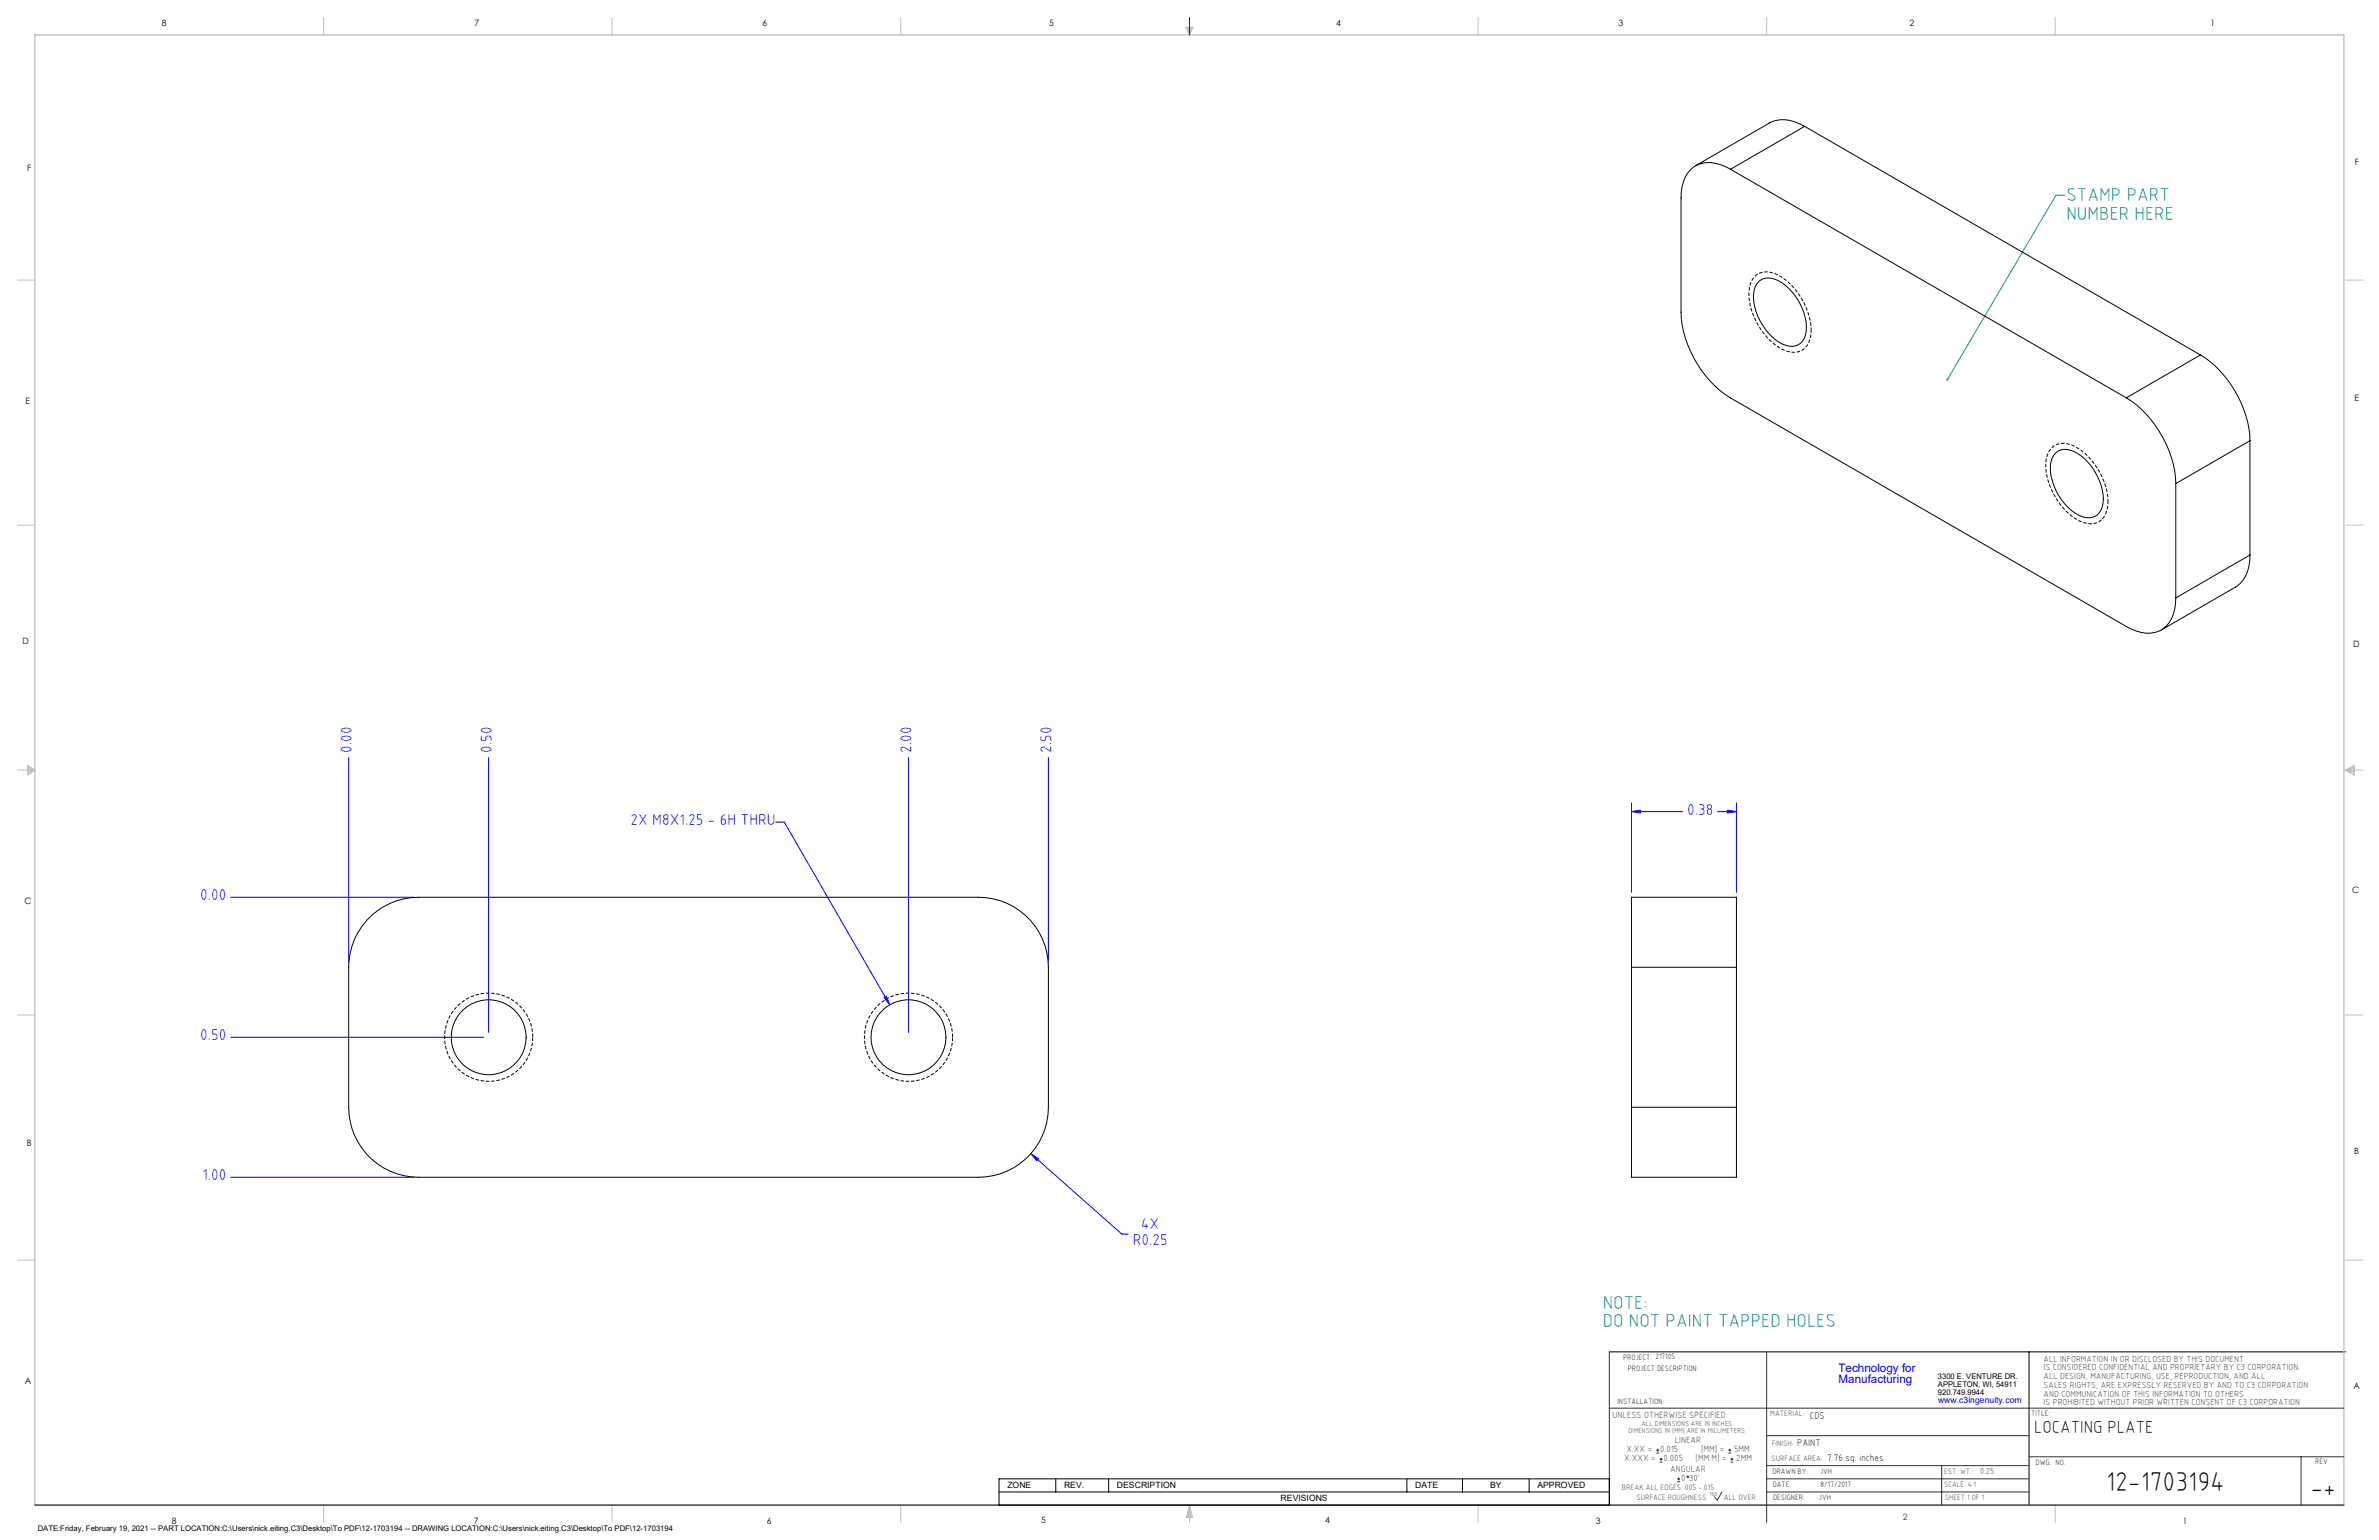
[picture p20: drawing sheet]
<svg xmlns="http://www.w3.org/2000/svg" width="864mm" height="559mm" viewBox="0 0 864 559" stroke-linecap="round" stroke-linejoin="round" font-family="sans-serif">
<defs><g id="words">
<g font-size="9.9">
<text x="764.5" y="541.1">12-1703194</text>
<text x="838.7" y="543.2">-+</text>
</g>
<g font-size="6.8" fill="#008080">
<text x="750.1" y="73.1">STAMP PART</text>
<text x="750.1" y="79.9">NUMBER HERE</text>
<text x="581.8" y="474.8">NOTE:</text>
<text x="581.8" y="481.6">DO NOT PAINT TAPPED HOLES</text>
</g>
<text font-size="6.3" x="738.4" y="519.9">LOCATING PLATE</text>
<g font-size="5.7" fill="#00f">
<text x="127.7" y="273.2" transform="rotate(-90 127.7 273.2)">0.00</text>
<text x="178.5" y="273.2" transform="rotate(-90 178.5 273.2)">0.50</text>
<text x="330.9" y="273.2" transform="rotate(-90 330.9 273.2)">2.00</text>
<text x="381.7" y="273.2" transform="rotate(-90 381.7 273.2)">2.50</text>
<text x="228.9" y="299.4">2X M8X1.25 - 6H THRU</text>
<text x="612.4" y="295.6">0.38</text>
<text x="72.7" y="326.7">0.00</text>
<text x="72.7" y="377.5">0.50</text>
<text x="73.5" y="428.3">1.00</text>
<text x="414.2" y="446.1">4X</text>
<text x="411.2" y="451.7">R0.25</text>
</g>
<g font-size="4.2" fill="#00f">
<text x="667.4" y="497.7">Technology for</text>
<text x="667.4" y="502">Manufacturing</text>
</g>
<g font-size="3.5">
<text x="657" y="514.9">CDS</text>
<text x="652.4" y="524.7">PAINT</text>
<text x="663.3" y="530.1">7.76 sq. inches</text>
</g>
<g font-size="3.3" fill="#382c30">
<text x="585.4" y="514.4">UNLESS OTHERWISE SPECIFIED:</text>
<text x="590.4" y="526.8">X.XX =</text>
<text x="602.6" y="526.8">0.015</text>
<text x="608" y="523.6">LINEAR</text>
<text x="617.5" y="526.8">[MM] =</text>
<text x="628.8" y="526.8">.5MM</text>
<text x="589.6" y="530.1">X.XXX =</text>
<text x="603.9" y="530.1">0.005</text>
<text x="606.3" y="534">ANGULAR</text>
<text x="615.5" y="530.1">[MM.M] =</text>
<text x="629.6" y="530.1">.2MM</text>
<text x="610.3" y="537.3">0</text>
<text x="613.2" y="537.3">30'</text>
</g>
<g font-size="3.2">
<text x="58.8" y="9.6">8</text>
<text x="172.3" y="9.5">7</text>
<text x="276.8" y="9.5">6</text>
<text x="380.9" y="9.6">5</text>
<text x="485" y="9.5">4</text>
<text x="587.5" y="9.5">3</text>
<text x="693.1" y="9.5">2</text>
<text x="802.4" y="9.5">1</text>
<text x="854.9" y="59.8">F</text>
<text x="9.9" y="62">F</text>
<text x="9.3" y="146.5">E</text>
<text x="854.7" y="145.5">E</text>
<text x="8.2" y="233.6">D</text>
<text x="854.3" y="234.9">D</text>
<text x="8.9" y="328.1">C</text>
<text x="853.9" y="324.1">C</text>
<text x="9.7" y="415.8">B</text>
<text x="854.6" y="418.6">B</text>
<text x="9" y="502">A</text>
<text x="854.3" y="503.9">A</text>
<text x="62.3" y="552.9">8</text>
<text x="172" y="552.9">7</text>
<text x="278.3" y="552.9">6</text>
<text x="377.9" y="552.8">5</text>
<text x="481" y="552.8">4</text>
<text x="579.3" y="552.8">3</text>
<text x="792.4" y="552.8">1</text>
</g>
<g font-size="3.2" fill="#382c30">
<text x="741.9" y="494.1">ALL INFORMATION IN OR DISCLOSED BY THIS DOCUMENT</text>
<text x="741.9" y="497.3">IS CONSIDERED CONFIDENTIAL AND PROPRIETARY BY C3 CORPORATION.</text>
<text x="741.9" y="500.4">ALL DESIGN, MANUFACTURING, USE, REPRODUCTION, AND ALL</text>
<text x="741.9" y="503.6">SALES RIGHTS, ARE EXPRESSLY RESERVED BY AND TO C3 CORPORATION</text>
<text x="741.9" y="506.8">AND COMMUNICATION OF THIS INFORMATION TO OTHERS</text>
<text x="741.9" y="510">IS PROHIBITED WITHOUT PRIOR WRITTEN CONSENT OF C3 CORPORATION</text>
<text x="718.8" y="534.7">0.25</text>
<text x="690.7" y="551.6">2</text>
</g>
<text font-size="3.1" fill="#00f" x="703.5" y="509.2">www.c3ingenuity.com</text>
<g font-size="3.1">
<text x="365.7" y="540">ZONE</text>
<text x="386.3" y="540">REV.</text>
<text x="405.5" y="540">DESCRIPTION</text>
<text x="464.9" y="544.8">REVISIONS</text>
<text x="513.7" y="540">DATE</text>
<text x="540.9" y="540">BY</text>
<text x="558.1" y="540">APPROVED</text>
</g>
<g font-size="2.8">
<text x="589.2" y="493.3">PROJECT: 217105</text>
<text x="590.9" y="497.3">PROJECT DESCRIPTION:</text>
<text x="703.5" y="500.5">3300 E. VENTURE DR.</text>
<text x="703.5" y="503.3">APPLETON, WI, 54911</text>
<text x="587.1" y="509.6">INSTALLATION:</text>
<text x="703.5" y="506.2">920.749.9944</text>
<text x="737.3" y="513.8">TITLE:</text>
<text x="738.9" y="531.5">DWG. NO.</text>
<text x="840.5" y="531.3">REV</text>
<text x="643.4" y="534.9">DRAWN BY:</text>
<text x="643.5" y="539.7">DATE:</text>
<text x="660.7" y="534.7">JVH</text>
<text x="660.9" y="539.6">8/17/2017</text>
<text x="643.6" y="544.4">DESIGNER:</text>
<text x="660.3" y="544.3">JVH</text>
<text x="13.7" y="555.5">DATE:Friday, February 19, 2021 -- PART LOCATION:C:\Users\nick.eiting.C3\Desktop\To PDF\12-1703194 -- DRAWING LOCATION:C:\Users\nick.eiting.C3\Desktop\To PDF\12-1703194</text>
</g>
<g font-size="2.8" fill="#382c30">
<text x="642.6" y="513.8">MATERIAL:</text>
<text x="643.2" y="524.8">FINISH:</text>
<text x="643.1" y="530.1">SURFACE AREA:</text>
<text x="705.7" y="534.7">EST. WT.:</text>
<text x="705.7" y="539.7">SCALE: 4:1</text>
<text x="588.8" y="540.5">BREAK ALL EDGES .005 -.015</text>
<text x="594" y="544.2">SURFACE ROUGHNESS</text>
<text x="625.8" y="544.2">ALL OVER</text>
<text x="706.1" y="544.4">SHEET 1 OF 1</text>
</g>
<g font-size="2.5" fill="#382c30">
<text x="591.2" y="520.1">DIMENSIONS IN [MM] ARE IN MILLIMETERS</text>
<text x="595.9" y="517.3">ALL DIMENSIONS ARE IN INCHES</text>
</g>
<text font-size="2.2" fill="#382c30" x="620.6" y="542.9">160</text>
</g></defs>
<path d="M584.2 490.5h267.3M736.6 490.5v55.6M362.7 536.6h221.5v9.5h-221.5zM383.3 536.6v4.8M402.4 536.6v4.8M510.7 536.6v4.8M530.9 536.6v4.8M555.1 536.6v4.8M362.7 541.4h221.5" fill="none" stroke="#000" stroke-width=".36"/>
<g fill="none" stroke="#c0c0c0" stroke-width=".36">
<path d="M117.5 6.4v6.3M222.2 6.4v6.3M327 6.4v6.3M430.4 9.9h2.7l-1.3 2.8zM430.9 9.9l.9 2.8M431.2 9.9l.6 2.8M432.1 9.9l-.3 2.8M432.6 9.9l-.8 2.8M536.6 6.4v6.3M641.3 6.4v6.3M746.1 6.4v6.3M6.3 101.6h6.4"/>
<path d="M851.5 101.6h6.3M6.3 190.5h6.4M851.5 190.5h6.3M6.3 279.4h6.4M10.1 277.7l2.6 1.7-2.6 1.9zM10.1 278.2l2.6 1.2M10.1 278.8l2.6 .6M12.7 279.4l-2.6 1.2M12.7 279.4l-2.6 .5M851.5 279.4h6.3M851.5 279.4l3.1 .5M851.5 279.4l3.1 1.2"/>
<path d="M851.5 279.4l3.1-1.7v3.6zM854.6 278.8l-3.1 .6M854.6 278.2l-3.1 1.2M6.3 368.3h6.4M851.5 368.3h6.3M6.3 457.2h6.4M851.5 457.2h6.3M117.5 546.1v6.4M222.2 546.1v6.4M327 546.1v6.4M431.8 546.1v6.4M431.8 546.1l1.1 4.5h-2.2z"/>
<path d="M431.8 546.1l.6 4.5M431.8 546.1l-.9 4.5M431.8 546.1l-.4 4.5M431.8 546.1l.3 4.5M536.6 546.1v6.4M746.1 546.1v6.4"/>
</g>
<path d="M12.7 546.1v-533.4h838.2v533.4" fill="none" stroke="#c0c0c0" stroke-width=".5"/>
<g fill="none" stroke="#00f" stroke-width=".36">
<path d="M431.8 6.4v6.3M126.6 274.8v74.4M177.4 274.8v99.8M329.8 274.8v99.8M380.6 274.8v74.4M281.5 298.3h3.2l38.3 66.3M592.2 294.5l3.4-.5v1zM592.2 291.3v32.5M592.2 294.5h18.6M623.5 294.5h6.8M627 294l3.3 .5-3.3 .5zM630.3 291.3v32.5"/>
<path d="M83.7 325.6h66.5M83.7 376.4h91.9M320.9 362l.9-.5 1.2 3.1zM374.2 418.6l2.8 1.8-.7 .8zM374.2 418.6l33 29.2h2.4M83.7 427.2h66.5"/>
</g>
<path d="M584.2 490.5v55.6M641.3 490.7v61.8M584.2 511h266.7M641.3 520.9h95.3M641.3 531.8h95.3M641.3 536.6h95.3M704.8 531.8v14.3M736.6 528.6h114.3M835.3 528.6v17.5M625.1 541.4l-1.7 2.9-1-1.2M641.3 541.4h95.3" fill="none" stroke="#382c30" stroke-width=".36"/>
<path d="M12.7 546.1h838.2" fill="none" stroke="#382c30" stroke-width=".5"/>
<path d="M193.4 376.4a16 16 0 0 0-23.7-14.1 16 16 0 0 0-.9 27.5 16 16 0 0 0 24.6-12.3v-1.1M345.8 376.4a16 16 0 0 0-23.7-14.1 16 16 0 0 0-.9 27.5 16 16 0 0 0 24.6-12.3v-1.1" fill="none" stroke="#000" stroke-width=".36" stroke-dasharray="1.3 .6" stroke-dashoffset="-.1" stroke-linecap="butt"/>
<path d="M657.5 119.8a7.5 7.5 0 0 1-4.6 7.8 11 11 0 0 1-10.1-3.8 24.9 24.9 0 0 1-7.9-17.9 6.5 6.5 0 0 1 7.9-7.1 20.3 20.3 0 0 1 12.2 11.5 22.6 22.6 0 0 1 2.5 9.5M765.2 182a7.5 7.5 0 0 1-4.6 7.9 11 11 0 0 1-10-3.9 24.9 24.9 0 0 1-8-17.9 6.5 6.5 0 0 1 8-7.1 20.3 20.3 0 0 1 12.2 11.5 22.6 22.6 0 0 1 2.4 9.5" fill="none" stroke="#000" stroke-width=".36" stroke-dasharray="1.3 .6" stroke-dashoffset=".3" stroke-linecap="butt"/>
<path d="M749.5 70.8h-3.2l-39.4 67" fill="none" stroke="#008080" stroke-width=".36"/>
<path d="M706.7 137.5a.34 .34 0 0 1 .5 .2 .34 .34 0 0 1-.5 .4l.2-.3-.2 .3z" fill="#008080"/>
<path d="M320.9 362l2.1 2.6-1.2-3.1zM374.2 418.6l2.1 2.6 .7-.8zM592.2 294.5l3.4-.5v1zM627 294l3.3 .5-3.3 .5z" fill="#00f"/>
<g fill="none" stroke="#000" stroke-width=".36">
<path d="M655.1 45.9a12.5 12.5 0 0 0-12.7-1.3l-26.9 15.5M655.1 45.9l-26.9 15.5M655.1 45.9l143.7 82.9M628.2 61.4a13.6 13.6 0 0 0-12-1.6 12.3 12.3 0 0 0-6 12v41.5a39.5 39.5 0 0 0 18 31.1l143.7 82.9a13.5 13.5 0 0 0 12 1.7 12.2 12.2 0 0 0 5.9-12M628.2 61.4l143.7 83M638.7 102a6.1 6.1 0 0 1 6.8-.2 20.6 20.6 0 0 1 10.2 18.5 5.4 5.4 0 0 1-7.6 5 20.3 20.3 0 0 1-11.5-19 6.7 6.7 0 0 1 2.1-4.3zM798.8 128.8a39.6 39.6 0 0 1 18 31.1M798.8 128.8l-26.9 15.6M771.9 144.4a39.9 39.9 0 0 1 17.9 31.1M816.8 159.9l-27 15.6M816.8 159.9v41.5M746.4 164.1a6.5 6.5 0 0 1 8.2 .7 20.9 20.9 0 0 1 8.8 17.7 5.4 5.4 0 0 1-7.5 5 20.1 20.1 0 0 1-11.5-19 6.9 6.9 0 0 1 2-4.4z"/>
<path d="M789.8 175.5v41.5M816.8 201.4a12.6 12.6 0 0 1-5.3 11.6l-26.9 15.6M816.8 201.4l-27 15.6M133.1 334a25.3 25.3 0 0 1 18.9-8.4h203.2a25.4 25.4 0 0 1 25.4 25.4v50.8a25.4 25.4 0 0 1-25.4 25.4h-203.2a25.4 25.4 0 0 1-25.4-25.4v-50.8a25.4 25.4 0 0 1 6.5-17zM592.2 351v-25.4h38.1v25.4M592.2 351h38.1M592.2 351v50.8M630.3 351v50.8M592.2 401.8v25.4h38.1v-25.4M592.2 401.8h38.1"/>
<circle cx="177.4" cy="376.4" r="13.6"/>
<circle cx="329.8" cy="376.4" r="13.6"/>
</g>
<g fill="none" stroke="#382c30" stroke-width=".36">
<path d="M601.2 527.3h1.1M601.2 526.2h1.1M601.7 525.7v1M602.5 530.5h1M602.5 529.5h1M603 529v1M608.9 537.7h1M608.9 536.6h1M609.4 536.1v1.1M627.4 527.3h1M627.4 526.2h1M627.9 525.7v1"/>
<path d="M628.2 530.5h1M628.2 529.5h1M628.7 529v1"/>
<circle cx="612.7" cy="535.9" r=".27"/>
</g>
<use href="#words"/>
</svg>
